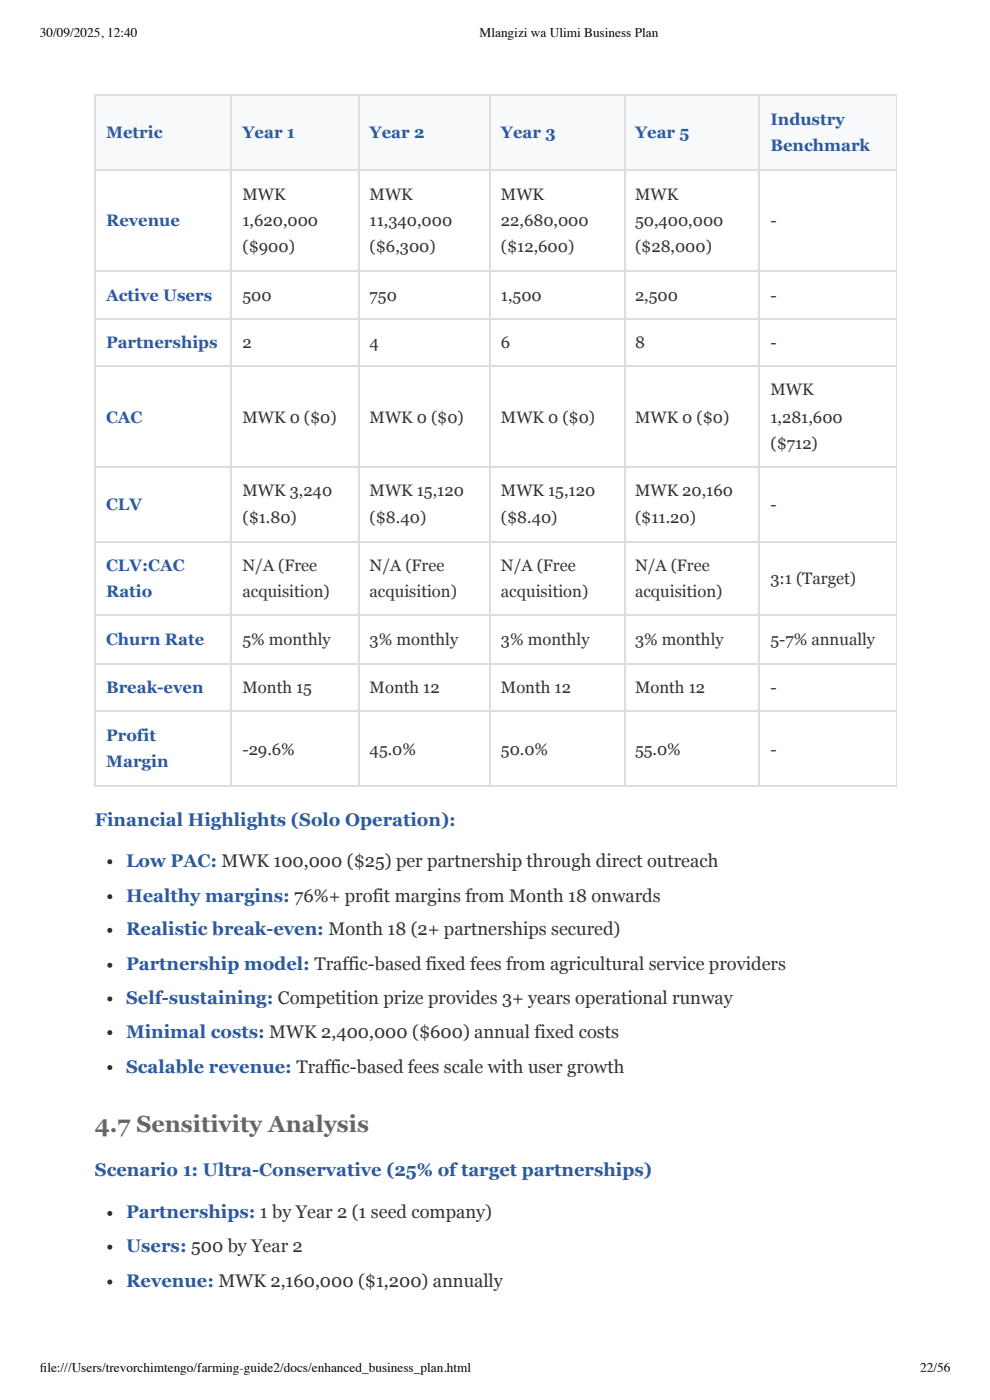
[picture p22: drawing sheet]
<svg xmlns="http://www.w3.org/2000/svg" width="210mm" height="297mm" viewBox="0 0 210 297" stroke-linecap="round" stroke-linejoin="round" font-family="sans-serif">
<defs><g id="words">
<text font-size="4.9" fill="#666" x="20.1" y="240.2">4.7 Sensitivity Analysis</text>
<g font-size="3.9" fill="#2c5aa0">
<text x="20.1" y="175.2">Financial Highlights (Solo Operation):</text>
<text x="26.7" y="183.9">Low PAC: MWK 100,000 ($25) per partnership through direct outreach</text>
<text x="26.7" y="191.3">Healthy margins: 76%+ profit margins from Month 18 onwards</text>
<text x="26.7" y="198.4">Realistic break-even: Month 18 (2+ partnerships secured)</text>
<text x="26.7" y="205.8">Partnership model: Traffic-based fixed fees from agricultural service providers</text>
<text x="26.7" y="213">Self-sustaining: Competition prize provides 3+ years operational runway</text>
<text x="26.7" y="220.1">Minimal costs: MWK 2,400,000 ($600) annual fixed costs</text>
<text x="26.7" y="227.5">Scalable revenue: Traffic-based fees scale with user growth</text>
<text x="20.1" y="249.5">Scenario 1: Ultra-Conservative (25% oftarget partnerships)</text>
<text x="26.7" y="258.5">Partnerships: 1 by Year 2 (1 seed company)</text>
<text x="26.7" y="265.6">Users: 500 by Year 2</text>
<text x="26.7" y="273">Revenue: MWK 2,160,000 ($1,200) annually</text>
</g>
<g font-size="3.5" fill="#2c5aa0">
<text x="22.5" y="29.4">Metric</text>
<text x="51.4" y="29.4">Year 1</text>
<text x="78.4" y="29.4">Year 2</text>
<text x="106.2" y="29.4">Year 3</text>
<text x="134.6" y="29.4">Year 5</text>
<text x="163.3" y="26.5">Industry</text>
<text x="163.3" y="32">Benchmark</text>
<text x="22.5" y="47.9">Revenue</text>
<text x="22.5" y="63.8">Active Users</text>
<text x="22.5" y="73.8">Partnerships</text>
<text x="22.5" y="89.7">CAC</text>
<text x="22.5" y="108.2">CLV</text>
<text x="22.5" y="121.2">CLV:CAC</text>
<text x="22.5" y="126.7">Ratio</text>
<text x="22.5" y="136.8">Churn Rate</text>
<text x="22.5" y="147.1">Break-even</text>
<text x="22.5" y="157.2">Profit</text>
<text x="22.5" y="162.7">Margin</text>
</g>
<g font-size="3.5" fill="#333">
<text x="51.4" y="42.3">MWK</text>
<text x="51.4" y="47.9">1,620,000</text>
<text x="78.4" y="42.3">MWK</text>
<text x="78.4" y="47.9">11,340,000</text>
<text x="106.2" y="42.3">MWK</text>
<text x="106.2" y="47.9">22,680,000</text>
<text x="134.6" y="42.3">MWK</text>
<text x="134.6" y="47.9">50,400,000</text>
<text x="163.3" y="47.9">-</text>
<text x="51.4" y="53.4">($900)</text>
<text x="78.4" y="53.4">($6,300)</text>
<text x="106.2" y="53.4">($12,600)</text>
<text x="134.6" y="53.4">($28,000)</text>
<text x="51.4" y="63.8">500</text>
<text x="78.4" y="63.8">750</text>
<text x="106.2" y="63.8">1,500</text>
<text x="134.6" y="63.8">2,500</text>
<text x="163.3" y="63.8">-</text>
<text x="51.4" y="73.8">2</text>
<text x="78.4" y="73.8">4</text>
<text x="106.2" y="73.8">6</text>
<text x="134.6" y="73.8">8</text>
<text x="163.3" y="73.8">-</text>
<text x="163.3" y="83.9">MWK</text>
<text x="51.4" y="89.7">MWK 0 ($0)</text>
<text x="78.4" y="89.7">MWK 0 ($0)</text>
<text x="106.2" y="89.7">MWK 0 ($0)</text>
<text x="134.6" y="89.7">MWK 0 ($0)</text>
<text x="163.3" y="89.7">1,281,600</text>
<text x="163.3" y="95.2">($712)</text>
<text x="51.4" y="105.3">MWK 3,240</text>
<text x="78.4" y="105.3">MWK 15,120</text>
<text x="106.2" y="105.3">MWK 15,120</text>
<text x="134.6" y="105.3">MWK 20,160</text>
<text x="51.4" y="110.9">($1.80)</text>
<text x="78.4" y="110.9">($8.40)</text>
<text x="106.2" y="110.9">($8.40)</text>
<text x="134.6" y="110.9">($11.20)</text>
<text x="163.3" y="108.2">-</text>
<text x="51.4" y="121.2">N/A (Free</text>
<text x="78.4" y="121.2">N/A (Free</text>
<text x="106.2" y="121.2">N/A (Free</text>
<text x="134.6" y="121.2">N/A (Free</text>
<text x="163.3" y="123.8">3:1 (Target)</text>
<text x="51.4" y="126.7">acquisition)</text>
<text x="78.4" y="126.7">acquisition)</text>
<text x="106.2" y="126.7">acquisition)</text>
<text x="134.6" y="126.7">acquisition)</text>
<text x="51.4" y="136.8">5% monthly</text>
<text x="78.4" y="136.8">3% monthly</text>
<text x="106.2" y="136.8">3% monthly</text>
<text x="134.6" y="136.8">3% monthly</text>
<text x="163.3" y="136.8">5-7% annually</text>
<text x="51.4" y="147.1">Month 15</text>
<text x="78.4" y="147.1">Month 12</text>
<text x="106.2" y="147.1">Month 12</text>
<text x="134.6" y="147.1">Month 12</text>
<text x="163.3" y="147.1">-</text>
<text x="51.4" y="160.1">-29.6%</text>
<text x="78.4" y="160.1">45.0%</text>
<text x="106.2" y="160.1">50.0%</text>
<text x="134.6" y="160.1">55.0%</text>
<text x="163.3" y="160.1">-</text>
</g>
<g font-size="2.8">
<text x="8.5" y="7.9">30/09/2025, 12:40</text>
<text x="101.7" y="7.9">Mlangizi wa Ulimi Business Plan</text>
<text x="8.5" y="291">fi le:///Users/trevorchimtengo/farming-guide2/docs/enhanced_business_plan.html</text>
<text x="195.1" y="291">22/56</text>
</g>
</g></defs>
<g fill="#f8f9fa">
<path d="M20.4 20.4h28.8v15.6h-28.8z"/>
<path d="M49.2 20.4h27v15.6h-27z"/>
<path d="M76.2 20.4h27.8v15.6h-27.8z"/>
<path d="M104 20.4h28.3v15.6h-28.3z"/>
<path d="M132.3 20.4h28.8v15.6h-28.8z"/>
<path d="M161.1 20.4h29.1v15.6h-29.1z"/>
</g>
<g fill="none" stroke="#ddd" stroke-width=".26">
<path d="M20.1 20.2h170.1M20.1 36.1h170.1M20.2 20.1v146.8M49.1 20.1v146.8M76.1 20.1v146.8M103.8 20.1v146.8M132.4 20.1v146.8M161 20.1v146.8M20.1 57.5h170.1M20.1 67.6h170.1M20.1 77.7h170.1M20.1 99.1h170.1"/>
<path d="M20.1 115h170.1M20.1 130.6h170.1M20.1 140.9h170.1M20.1 150.9h170.1M20.1 166.8h170.1"/>
</g>
<path d="M190.1 20.1v146.8" fill="none" stroke="#ddd" stroke-width=".21"/>
<g fill="#333">
<circle cx="23.3" cy="182.8" r=".53"/>
<circle cx="23.3" cy="190.2" r=".53"/>
<circle cx="23.3" cy="197.4" r=".53"/>
<circle cx="23.3" cy="204.8" r=".53"/>
<circle cx="23.3" cy="211.9" r=".53"/>
<circle cx="23.3" cy="219.1" r=".53"/>
<circle cx="23.3" cy="226.5" r=".53"/>
<circle cx="23.3" cy="257.4" r=".53"/>
<circle cx="23.3" cy="264.6" r=".53"/>
<circle cx="23.3" cy="272" r=".53"/>
</g>
<use href="#words"/>
</svg>
